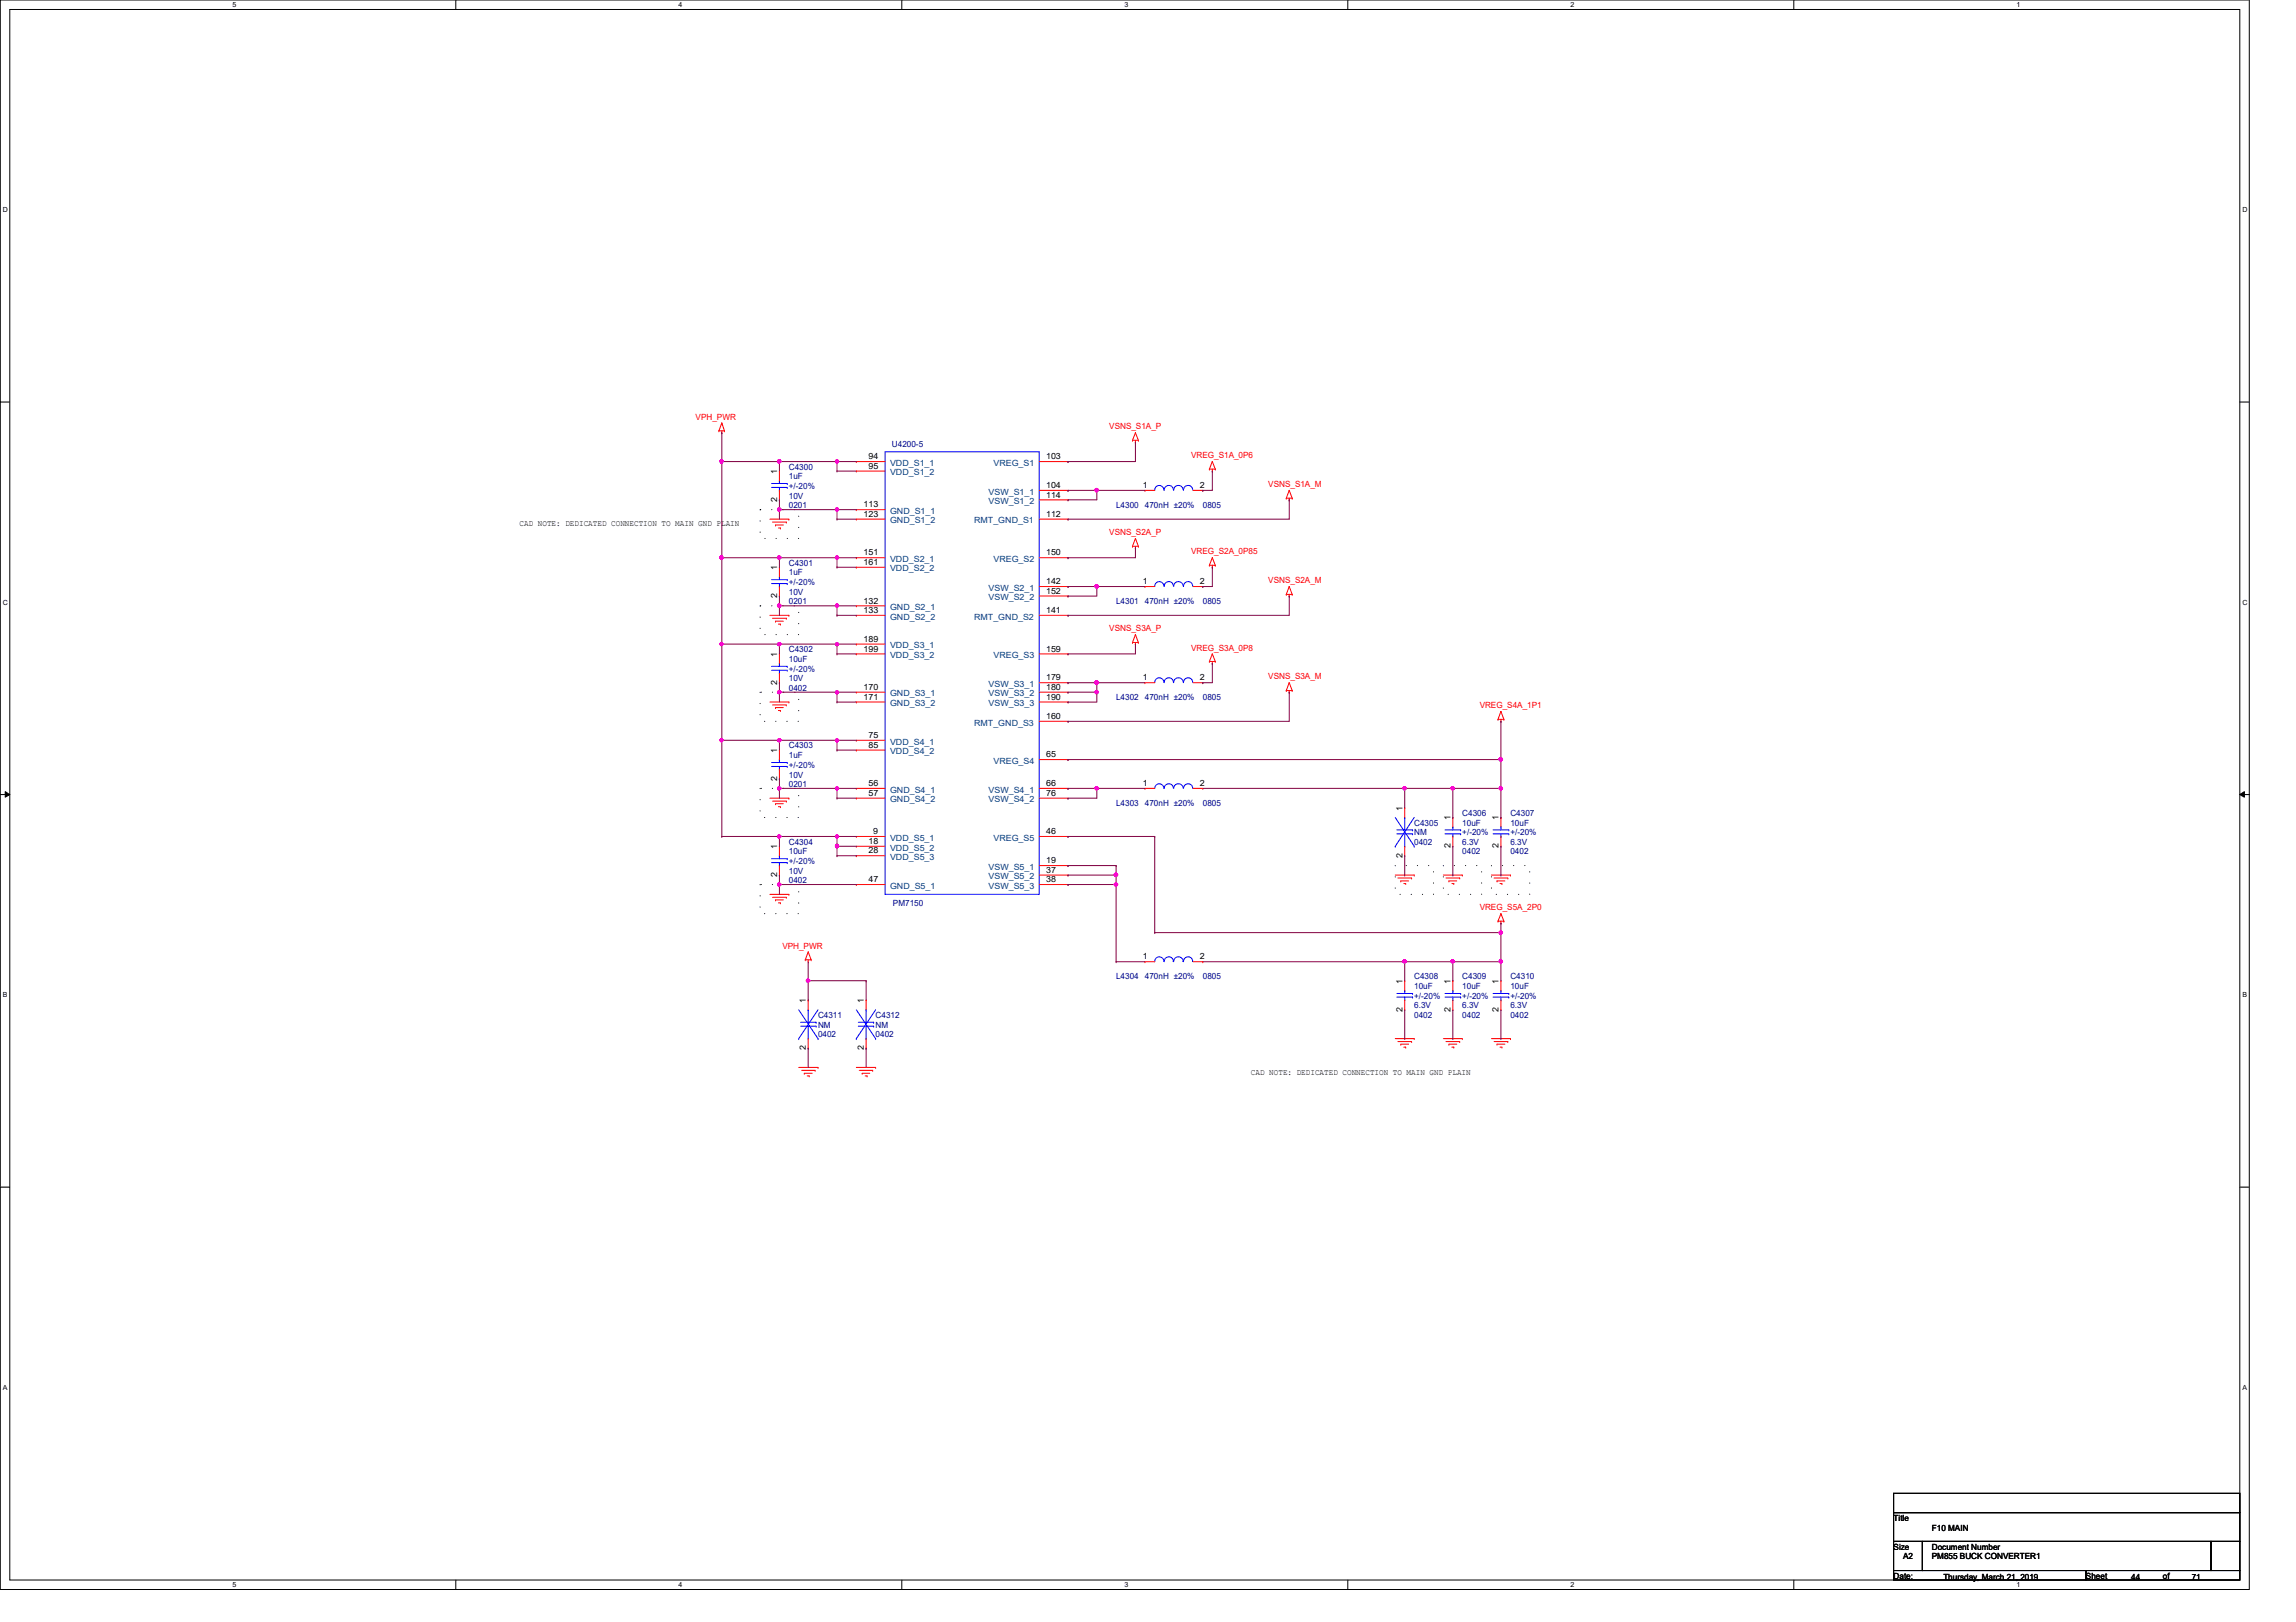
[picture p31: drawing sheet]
<svg xmlns="http://www.w3.org/2000/svg" width="297mm" height="210mm" viewBox="0 0 297 210" stroke-linecap="round" stroke-linejoin="round" font-family="sans-serif">
<defs><g id="words">
<g font-size="1.1" fill="#f00">
<text x="90" y="54.3">VPH_PWR</text>
<text x="143.5" y="55.5">VSNS_S1A_P</text>
<text x="154.1" y="59.3">VREG_S1A_0P6</text>
<text x="164.1" y="63">VSNS_S1A_M</text>
<text x="143.5" y="69.3">VSNS_S2A_P</text>
<text x="154.1" y="71.8">VREG_S2A_0P85</text>
<text x="164.1" y="75.5">VSNS_S2A_M</text>
<text x="143.5" y="81.7">VSNS_S3A_P</text>
<text x="154.1" y="84.2">VREG_S3A_0P8</text>
<text x="164.1" y="87.9">VSNS_S3A_M</text>
<text x="191.4" y="91.7">VREG_S4A_1P1</text>
<text x="191.4" y="117.8">VREG_S5A_2P0</text>
<text x="101.2" y="122.8">VPH_PWR</text>
</g>
<g font-size="1.1">
<text x="112.3" y="59.4">94</text>
<text x="135.3" y="59.4">103</text>
<text x="100.5" y="65" transform="rotate(-90 100.5 65)">2</text>
<text x="100.5" y="61.3" transform="rotate(-90 100.5 61.3)">1</text>
<text x="111.7" y="65.7">113</text>
<text x="112.3" y="60.7">95</text>
<text x="135.3" y="63.2">104</text>
<text x="135.3" y="64.4">114</text>
<text x="147.9" y="63.2">1</text>
<text x="155.2" y="63.2">2</text>
<text x="67.2" y="68.1">CAD NOTE: DEDICATED CONNECTION TO MAIN GND PLAIN</text>
<text x="111.7" y="66.9">123</text>
<text x="111.7" y="71.9">151</text>
<text x="135.3" y="71.9">150</text>
<text x="135.3" y="66.9">112</text>
<text x="100.5" y="77.4" transform="rotate(-90 100.5 77.4)">2</text>
<text x="100.5" y="73.8" transform="rotate(-90 100.5 73.8)">1</text>
<text x="111.7" y="73.1">161</text>
<text x="135.3" y="75.6">142</text>
<text x="135.3" y="76.8">152</text>
<text x="147.9" y="75.6">1</text>
<text x="155.2" y="75.6">2</text>
<text x="111.7" y="78.1">132</text>
<text x="111.7" y="79.3">133</text>
<text x="111.7" y="83.1">189</text>
<text x="135.3" y="79.3">141</text>
<text x="100.5" y="88.6" transform="rotate(-90 100.5 88.6)">2</text>
<text x="100.5" y="85" transform="rotate(-90 100.5 85)">1</text>
<text x="111.7" y="84.3">199</text>
<text x="111.7" y="89.3">170</text>
<text x="135.3" y="84.3">159</text>
<text x="135.3" y="88.1">179</text>
<text x="135.3" y="89.3">180</text>
<text x="147.9" y="88.1">1</text>
<text x="155.2" y="88.1">2</text>
<text x="111.7" y="90.6">171</text>
<text x="112.3" y="95.5">75</text>
<text x="135.3" y="90.6">190</text>
<text x="135.3" y="93">160</text>
<text x="100.5" y="101.1" transform="rotate(-90 100.5 101.1)">2</text>
<text x="100.5" y="97.4" transform="rotate(-90 100.5 97.4)">1</text>
<text x="112.3" y="96.8">85</text>
<text x="112.3" y="101.7">56</text>
<text x="135.3" y="98">65</text>
<text x="135.3" y="101.7">66</text>
<text x="147.9" y="101.7">1</text>
<text x="155.2" y="101.7">2</text>
<text x="112.3" y="103">57</text>
<text x="113" y="107.9">9</text>
<text x="135.3" y="107.9">46</text>
<text x="135.3" y="103">76</text>
<text x="181.4" y="104.9" transform="rotate(-90 181.4 104.9)">1</text>
<text x="187.7" y="106.1" transform="rotate(-90 187.7 106.1)">1</text>
<text x="193.9" y="106.1" transform="rotate(-90 193.9 106.1)">1</text>
<text x="100.5" y="113.5" transform="rotate(-90 100.5 113.5)">2</text>
<text x="100.5" y="109.9" transform="rotate(-90 100.5 109.9)">1</text>
<text x="112.3" y="109.2">18</text>
<text x="112.3" y="110.4">28</text>
<text x="135.3" y="111.7">19</text>
<text x="135.3" y="112.9">37</text>
<text x="181.4" y="111" transform="rotate(-90 181.4 111)">2</text>
<text x="187.7" y="109.8" transform="rotate(-90 187.7 109.8)">2</text>
<text x="193.9" y="109.8" transform="rotate(-90 193.9 109.8)">2</text>
<text x="112.3" y="114.2">47</text>
<text x="135.3" y="114.2">38</text>
<text x="147.9" y="124.2">1</text>
<text x="155.2" y="124.2">2</text>
<text x="104.3" y="129.8" transform="rotate(-90 104.3 129.8)">1</text>
<text x="111.8" y="129.8" transform="rotate(-90 111.8 129.8)">1</text>
<text x="181.4" y="130.9" transform="rotate(-90 181.4 130.9)">2</text>
<text x="181.4" y="127.3" transform="rotate(-90 181.4 127.3)">1</text>
<text x="187.7" y="130.9" transform="rotate(-90 187.7 130.9)">2</text>
<text x="187.7" y="127.3" transform="rotate(-90 187.7 127.3)">1</text>
<text x="193.9" y="130.9" transform="rotate(-90 193.9 130.9)">2</text>
<text x="193.9" y="127.3" transform="rotate(-90 193.9 127.3)">1</text>
<text x="104.3" y="135.9" transform="rotate(-90 104.3 135.9)">2</text>
<text x="111.8" y="135.9" transform="rotate(-90 111.8 135.9)">2</text>
<text x="161.8" y="139.1">CAD NOTE: DEDICATED CONNECTION TO MAIN GND PLAIN</text>
<text x="245" y="196.8">Title</text>
<text x="245" y="200.5">Size</text>
<text x="246.2" y="201.8">A2</text>
<text x="249.9" y="200.5">Document Number</text>
<text x="249.9" y="201.8">PM855 BUCK CONVERTER1</text>
<text x="249.9" y="198.1">F10 MAIN</text>
<text x="245" y="204.3">Date:</text>
<text x="251.4" y="204.4">Thursday, March 21, 2019</text>
<text x="269.9" y="204.3">Sheet</text>
<text x="275.7" y="204.4">44</text>
<text x="279.8" y="204.3">of</text>
<text x="283.5" y="204.4">71</text>
</g>
<g font-size="1.1" fill="#000080">
<text x="115.4" y="57.8">U4200-5</text>
<text x="102.1" y="60.8">C4300</text>
<text x="102.1" y="62">1uF</text>
<text x="102.1" y="65.7">0201</text>
<text x="102.1" y="64.5">10V</text>
<text x="102.1" y="63.3">+/-20%</text>
<text x="144.4" y="65.7">L4300</text>
<text x="148.1" y="65.7">470nH ±20%</text>
<text x="155.6" y="65.7">0805</text>
<text x="102.1" y="73.2">C4301</text>
<text x="102.1" y="74.5">1uF</text>
<text x="102.1" y="77">10V</text>
<text x="102.1" y="75.7">+/-20%</text>
<text x="102.1" y="78.2">0201</text>
<text x="144.4" y="78.2">L4301</text>
<text x="148.1" y="78.2">470nH ±20%</text>
<text x="155.6" y="78.2">0805</text>
<text x="102.1" y="84.4">C4302</text>
<text x="102.1" y="85.7">10uF</text>
<text x="102.1" y="89.4">0402</text>
<text x="102.1" y="88.2">10V</text>
<text x="102.1" y="86.9">+/-20%</text>
<text x="144.4" y="90.6">L4302</text>
<text x="148.1" y="90.6">470nH ±20%</text>
<text x="155.6" y="90.6">0805</text>
<text x="102.1" y="96.9">C4303</text>
<text x="102.1" y="98.1">1uF</text>
<text x="102.1" y="101.9">0201</text>
<text x="102.1" y="100.6">10V</text>
<text x="102.1" y="99.4">+/-20%</text>
<text x="144.4" y="104.4">L4303</text>
<text x="148.1" y="104.4">470nH ±20%</text>
<text x="155.6" y="104.4">0805</text>
<text x="183" y="106.8">C4305</text>
<text x="189.2" y="105.6">C4306</text>
<text x="189.2" y="106.8">10uF</text>
<text x="195.4" y="105.6">C4307</text>
<text x="195.4" y="106.8">10uF</text>
<text x="102.1" y="109.3">C4304</text>
<text x="102.1" y="110.6">10uF</text>
<text x="102.1" y="113.1">10V</text>
<text x="102.1" y="111.8">+/-20%</text>
<text x="183" y="108.1">NM</text>
<text x="183" y="109.3">0402</text>
<text x="189.2" y="110.6">0402</text>
<text x="189.2" y="109.3">6.3V</text>
<text x="189.2" y="108.1">+/-20%</text>
<text x="195.4" y="110.6">0402</text>
<text x="195.4" y="109.3">6.3V</text>
<text x="195.4" y="108.1">+/-20%</text>
<text x="102.1" y="114.3">0402</text>
<text x="115.5" y="117.3">PM7150</text>
<text x="105.8" y="131.7">C4311</text>
<text x="113.3" y="131.7">C4312</text>
<text x="144.4" y="126.7">L4304</text>
<text x="148.1" y="126.7">470nH ±20%</text>
<text x="155.6" y="126.7">0805</text>
<text x="183" y="126.7">C4308</text>
<text x="183" y="128">10uF</text>
<text x="183" y="131.7">0402</text>
<text x="183" y="130.5">6.3V</text>
<text x="183" y="129.2">+/-20%</text>
<text x="189.2" y="126.7">C4309</text>
<text x="189.2" y="128">10uF</text>
<text x="189.2" y="131.7">0402</text>
<text x="189.2" y="130.5">6.3V</text>
<text x="189.2" y="129.2">+/-20%</text>
<text x="195.4" y="126.7">C4310</text>
<text x="195.4" y="128">10uF</text>
<text x="195.4" y="131.7">0402</text>
<text x="195.4" y="130.5">6.3V</text>
<text x="195.4" y="129.2">+/-20%</text>
<text x="105.8" y="133">NM</text>
<text x="105.8" y="134.2">0402</text>
<text x="113.3" y="133">NM</text>
<text x="113.3" y="134.2">0402</text>
</g>
<g font-size="1.1" fill="#004080">
<text x="115.1" y="60.3">VDD_S1_1</text>
<text x="115.1" y="61.5">VDD_S1_2</text>
<text x="127.9" y="64">VSW_S1_1</text>
<text x="127.9" y="65.2">VSW_S1_2</text>
<text x="128.5" y="60.3">VREG_S1</text>
<text x="115.1" y="66.5">GND_S1_1</text>
<text x="115.1" y="67.7">GND_S1_2</text>
<text x="126" y="67.7">RMT_GND_S1</text>
<text x="115.1" y="72.7">VDD_S2_1</text>
<text x="115.1" y="74">VDD_S2_2</text>
<text x="127.9" y="76.5">VSW_S2_1</text>
<text x="127.9" y="77.7">VSW_S2_2</text>
<text x="128.5" y="72.7">VREG_S2</text>
<text x="115.1" y="79">GND_S2_1</text>
<text x="115.1" y="80.2">GND_S2_2</text>
<text x="115.1" y="83.9">VDD_S3_1</text>
<text x="126" y="80.2">RMT_GND_S2</text>
<text x="115.1" y="85.2">VDD_S3_2</text>
<text x="127.9" y="88.9">VSW_S3_1</text>
<text x="128.5" y="85.2">VREG_S3</text>
<text x="115.1" y="90.1">GND_S3_1</text>
<text x="115.1" y="91.4">GND_S3_2</text>
<text x="126" y="93.9">RMT_GND_S3</text>
<text x="127.9" y="90.1">VSW_S3_2</text>
<text x="127.9" y="91.4">VSW_S3_3</text>
<text x="115.1" y="96.4">VDD_S4_1</text>
<text x="115.1" y="97.6">VDD_S4_2</text>
<text x="128.5" y="98.8">VREG_S4</text>
<text x="115.1" y="102.6">GND_S4_1</text>
<text x="115.1" y="103.8">GND_S4_2</text>
<text x="127.9" y="102.6">VSW_S4_1</text>
<text x="127.9" y="103.8">VSW_S4_2</text>
<text x="115.1" y="108.8">VDD_S5_1</text>
<text x="115.1" y="110.1">VDD_S5_2</text>
<text x="115.1" y="111.3">VDD_S5_3</text>
<text x="127.9" y="112.6">VSW_S5_1</text>
<text x="127.9" y="113.8">VSW_S5_2</text>
<text x="128.5" y="108.8">VREG_S5</text>
<text x="115.1" y="115">GND_S5_1</text>
<text x="127.9" y="115">VSW_S5_3</text>
</g>
<g font-size=".9">
<text x="30.1" y=".9">5</text>
<text x="87.8" y=".9">4</text>
<text x="145.5" y=".9">3</text>
<text x="203.2" y=".9">2</text>
<text x="260.9" y=".9">1</text>
<text x=".4" y="27.4">D</text>
<text x="290.1" y="27.4">D</text>
<text x=".4" y="78.2">C</text>
<text x="290.1" y="78.2">C</text>
<text x=".4" y="129">B</text>
<text x="290.1" y="129">B</text>
<text x=".4" y="179.8">A</text>
<text x="290.1" y="179.8">A</text>
<text x="30.1" y="205.4">5</text>
<text x="87.8" y="205.4">4</text>
<text x="145.5" y="205.4">3</text>
<text x="203.2" y="205.4">2</text>
<text x="260.9" y="205.4">1</text>
</g>
</g></defs>
<path d="M0 0h291v205.7h-291zM1.3 1.2h288.5v203.3h-288.5z" fill="none" stroke="#000" stroke-width=".13"/>
<g fill="#fff">
<path d="M30.1 .1h.5v1h-.5z"/>
<path d="M30.1 204.6h.5v1h-.5z"/>
</g>
<path d="M59 0v1.2M59 204.5v1.2" fill="none" stroke="#000" stroke-width=".13"/>
<g fill="#fff">
<path d="M87.8 .1h.5v1h-.5z"/>
<path d="M87.8 204.6h.5v1h-.5z"/>
</g>
<path d="M116.7 0v1.2M116.7 204.5v1.2" fill="none" stroke="#000" stroke-width=".13"/>
<g fill="#fff">
<path d="M145.5 .1h.5v1h-.5z"/>
<path d="M145.5 204.6h.5v1h-.5z"/>
</g>
<path d="M174.4 0v1.2M174.4 204.5v1.2" fill="none" stroke="#000" stroke-width=".13"/>
<g fill="#fff">
<path d="M203.2 .1h.5v1h-.5z"/>
<path d="M203.2 204.6h.5v1h-.5z"/>
</g>
<path d="M232.1 0v1.2M232.1 204.5v1.2" fill="none" stroke="#000" stroke-width=".13"/>
<g fill="#fff">
<path d="M260.9 .1h.5v1h-.5z"/>
<path d="M260.9 204.6h.5v1h-.5z"/>
<path d="M.4 26.6h.6v1h-.6z"/>
<path d="M290.1 26.6h.6v1h-.6z"/>
<path d="M.4 77.4h.6v1h-.6z"/>
<path d="M290.1 77.4h.6v1h-.6z"/>
</g>
<path d="M0 52h1.3M289.8 52h1.2" fill="none" stroke="#000" stroke-width=".13"/>
<g fill="#fff">
<path d="M.4 128.2h.6v1h-.6z"/>
<path d="M290.1 128.2h.6v1h-.6z"/>
</g>
<path d="M0 102.8h1.3M.7 102.4l.6 .4-.6 .4zM289.8 102.8l.6-.4v.8zM289.8 102.8h1.2" fill="none" stroke="#000" stroke-width=".13"/>
<path d="M.7 102.4l.6 .4-.6 .4zM289.8 102.8l.6-.4v.8z" fill="#000"/>
<g fill="#fff">
<path d="M.4 179h.5v1h-.5z"/>
<path d="M290.1 179h.6v1h-.6z"/>
</g>
<path d="M0 153.6h1.3M289.8 153.6h1.2M245 193.3h44.8v2.4h-44.8zM245 195.7h44.8v3.8h-44.8zM245 199.5h3.7v3.7h-3.7zM248.7 199.5h37.3v3.7h-37.3zM286 199.5h3.8v3.7h-3.8zM245 203.2h24.9v1.3h-24.9zM269.9 203.2h19.9v1.3h-19.9z" fill="none" stroke="#000" stroke-width=".13"/>
<path d="M98.3 66h5v3.7h-5zM98.3 78.4h5v3.7h-5zM98.3 89.6h5v3.7h-5zM98.3 102h5v3.8h-5zM98.3 114.5h5v3.7h-5zM180.5 112h5v3.7h-5zM186.7 112h5v3.7h-5zM193 112h4.9v3.7h-4.9z" fill="none" stroke="#000" stroke-width=".13" stroke-dasharray="0 1.4"/>
<g fill="none" stroke="#f00" stroke-width=".13">
<path d="M93 55.8h.1M93 55.8h.7M93.4 56h.1M93.4 54.7h.1M93.4 55.8v.2M93.4 54.7l.3 1.1M93.4 54.7l-.4 1.1M93.7 55.8h.1M110.8 59.7h.1M110.8 59.7h3.7M134.4 59.7h3.8M138.2 59.7h.1"/>
<path d="M146.5 57h.1M146.5 57h.8M146.9 57.2h.1M146.9 56h.1M146.9 57v.2M146.9 56l.4 1M146.9 56l-.4 1M147.3 57h.1M156.8 59.7h.1M156.8 59.7l.4 1M156.8 59.7l-.3 1M99.6 67.2h2.5"/>
<path d="M99.6 79.6h2.5M99.9 67.6h1.8M100.3 67.9h.1M100.3 67.9h1M100.7 68.3h.3M100.8 61h.1M100.8 64.7h.1M100.8 73.4h.1M100.8 77.1h.1M100.8 61v1.2M100.8 63.5v1.2M100.8 73.4v1.3"/>
<path d="M100.8 75.9v1.2M101 68.3h.1M101.7 67.6h.1M102.1 67.2h.1M102.1 79.6h.1M110.8 61h.1M110.8 66h.1M110.8 67.2h.1M110.8 72.2h.1M110.8 73.4h.1M110.8 78.4h.1M110.8 79.6h.1"/>
<path d="M110.8 67.2h3.7M110.8 79.6h3.7M110.8 61h3.7M110.8 66h3.7M110.8 72.2h3.7M110.8 73.4h3.7M110.8 78.4h3.7M134.4 67.2h3.8M134.4 79.6h3.8M134.4 63.5h3.8M134.4 72.2h3.8M134.4 64.7h3.8"/>
<path d="M134.4 75.9h3.8M134.4 77.1h3.8M138.2 72.2h.1M138.2 63.5h.1M138.2 64.7h.1M138.2 67.2h.1M138.2 75.9h.1M138.2 77.1h.1M138.2 79.6h.1M146.5 70.7h.1M146.5 70.7h.8M146.9 70.9h.1"/>
<path d="M146.9 69.7h.1M146.9 70.7v.2M146.9 69.7l.4 1M146.9 69.7l-.4 1M147.3 70.7h.1M148.1 63.5h.1M148.1 75.9h.1M148.1 63.5h1.3M148.1 75.9h1.3M154.3 63.5h1.3M154.3 75.9h1.3M155.6 63.5h.1"/>
<path d="M155.6 75.9h.1M156.5 60.7h.1M156.5 73.2h.1M156.5 60.7h.7M156.5 73.2h.7M156.8 61h.1M156.8 73.4h.1M156.8 72.2h.1M156.8 60.7v.3M156.8 73.2v.2M156.8 72.2l.4 1M156.8 72.2l-.3 1"/>
<path d="M157.2 60.7h.1M157.2 73.2h.1M166.4 64.5h.1M166.4 76.9h.1M166.4 64.5h.8M166.4 76.9h.8M166.8 64.7h.1M166.8 63.5h.1M166.8 77.1h.1M166.8 75.9h.1M166.8 64.5v.2M166.8 76.9v.2"/>
<path d="M166.8 63.5l.4 1M166.8 63.5l-.4 1M166.8 75.9l.4 1M166.8 75.9l-.4 1M167.2 64.5h.1M167.2 76.9h.1M99.6 90.8h2.5M99.9 80h1.8M99.9 91.2h1.8M100.3 80.4h.1M100.3 91.6h.1M100.3 80.4h1"/>
<path d="M100.3 91.6h1M100.7 80.8h.3M100.7 91.9h.3M100.8 84.6h.1M100.8 88.3h.1M100.8 97.1h.1M100.8 84.6v1.3M100.8 87.1v1.2M100.8 97.1v1.2M100.8 99.6v1.2M101 80.8h.1M101 91.9h.1"/>
<path d="M101.7 80h.1M101.7 91.2h.1M102.1 90.8h.1M110.8 83.4h.1M110.8 84.6h.1M110.8 89.6h.1M110.8 90.8h.1M110.8 95.8h.1M110.8 97.1h.1M110.8 90.8h3.7M110.8 83.4h3.7M110.8 84.6h3.7"/>
<path d="M110.8 89.6h3.7M110.8 95.8h3.7M110.8 97.1h3.7M134.4 90.8h3.8M134.4 88.3h3.8M134.4 84.6h3.8M134.4 89.6h3.8M134.4 98.3h3.8M134.4 93.3h3.8M138.2 84.6h.1M138.2 98.3h.1M138.2 88.3h.1"/>
<path d="M138.2 89.6h.1M138.2 90.8h.1M138.2 93.3h.1M146.5 83.1h.1M146.5 83.1h.8M146.9 83.4h.1M146.9 82.1h.1M146.9 83.1v.3M146.9 82.1l.4 1M146.9 82.1l-.4 1M147.3 83.1h.1M148.1 88.3h.1"/>
<path d="M148.1 88.3h1.3M154.3 88.3h1.3M155.6 88.3h.1M156.5 85.6h.1M156.5 85.6h.7M156.8 85.9h.1M156.8 84.6h.1M156.8 85.6v.3M156.8 84.6l.4 1M156.8 84.6l-.3 1M157.2 85.6h.1M166.4 89.4h.1"/>
<path d="M166.4 89.4h.8M166.8 89.6h.1M166.8 88.3h.1M166.8 89.4v.2M166.8 88.3l.4 1.1M166.8 88.3l-.4 1.1M167.2 89.4h.1M193.8 93.1h.1M193.8 93.1h.8M194.2 93.3h.1M194.2 92.1h.1M194.2 93.1v.2"/>
<path d="M194.2 92.1l.4 1M194.2 92.1l-.4 1M194.6 93.1h.1M99.6 103.3h2.5M99.6 115.7h2.5M99.9 103.7h1.8M99.9 116.1h1.8M100.3 104h.1M100.3 116.5h.1M100.3 104h1M100.3 116.5h1M100.7 104.4h.3"/>
<path d="M100.7 116.8h.3M100.8 109.5h.1M100.8 113.2h.1M100.8 100.8h.1M100.8 109.5v1.2M100.8 112v1.2M101 104.4h.1M101 116.8h.1M101.7 103.7h.1M101.7 116.1h.1M102.1 103.3h.1M102.1 115.7h.1"/>
<path d="M110.8 102h.1M110.8 103.3h.1M110.8 108.2h.1M110.8 109.5h.1M110.8 110.7h.1M110.8 114.5h.1M110.8 103.3h3.7M110.8 102h3.7M110.8 108.2h3.7M110.8 109.5h3.7M110.8 110.7h3.7M110.8 114.5h3.7"/>
<path d="M134.4 103.3h3.8M134.4 113.2h3.8M134.4 102h3.8M134.4 108.2h3.8M134.4 114.5h3.8M134.4 112h3.8M138.2 108.2h.1M138.2 102h.1M138.2 103.3h.1M138.2 112h.1M138.2 113.2h.1M138.2 114.5h.1"/>
<path d="M148.1 102h.1M148.1 102h1.3M154.3 102h1.3M155.6 102h.1M180.5 113.2h2.5M180.8 113.6h1.8M181.2 114h.1M181.2 114h1M181.6 114.3h.3M181.7 104.5h.1M181.7 110.7h.1M181.7 104.5v1.3"/>
<path d="M181.7 109.5v1.2M181.9 114.3h.1M182.6 113.6h.1M183 113.2h.1M186.7 113.2h2.5M187.1 113.6h1.7M187.4 114h.1M187.4 114h1.1M187.8 114.3h.3M188 105.8h.1M188 109.5h.1M188 105.8v1.2"/>
<path d="M188 108.2v1.3M188.1 114.3h.1M188.8 113.6h.1M189.2 113.2h.1M193 113.2h2.4M193.3 113.6h1.8M193.7 114h.1M193.7 114h1M193.8 119.2h.1M193.8 119.2h.8M194.1 114.3h.2M194.2 119.5h.1"/>
<path d="M194.2 118.2h.1M194.2 105.8h.1M194.2 109.5h.1M194.2 105.8v1.2M194.2 108.2v1.3M194.2 119.2v.3M194.2 118.2l.4 1M194.2 118.2l-.4 1M194.3 114.3h.1M194.6 119.2h.1M195.1 113.6h.1M195.4 113.2h.1"/>
<path d="M103.3 138.1h2.5M103.7 138.5h1.7M104.1 138.9h.1M104.1 138.9h1M104.2 124.2h.1M104.2 124.2h.7M104.4 139.2h.3M104.6 124.5h.1M104.6 123.2h.1M104.6 129.4h.1M104.6 135.6h.1M104.6 124.2v.3"/>
<path d="M104.6 129.4v1.3M104.6 134.4v1.2M104.6 123.2l.3 1M104.6 123.2l-.4 1M104.7 139.2h.1M104.9 124.2h.1M105.4 138.5h.1M105.8 138.1h.1M110.8 138.1h2.5M111.2 138.5h1.7M111.5 138.9h.1M111.5 138.9h1"/>
<path d="M111.9 139.2h.3M112.1 129.4h.1M112.1 135.6h.1M112.1 129.4v1.3M112.1 134.4v1.2M112.2 139.2h.1M112.9 138.5h.1M113.3 138.1h.1M148.1 124.5h.1M148.1 124.5h1.3M154.3 124.5h1.3M155.6 124.5h.1"/>
<path d="M180.5 134.4h2.5M180.8 134.8h1.8M181.2 135.1h.1M181.2 135.1h1M181.6 135.5h.3M181.7 126.9h.1M181.7 130.7h.1M181.7 126.9v1.3M181.7 129.4v1.3M181.9 135.5h.1M182.6 134.8h.1M183 134.4h.1"/>
<path d="M186.7 134.4h2.5M187.1 134.8h1.7M187.4 135.1h.1M187.4 135.1h1.1M187.8 135.5h.3M188 126.9h.1M188 130.7h.1M188 126.9v1.3M188 129.4v1.3M188.1 135.5h.1M188.8 134.8h.1M189.2 134.4h.1"/>
<path d="M193 134.4h2.4M193.3 134.8h1.8M193.7 135.1h.1M193.7 135.1h1M194.1 135.5h.2M194.2 126.9h.1M194.2 130.7h.1M194.2 126.9v1.3M194.2 129.4v1.3M194.3 135.5h.1M195.1 134.8h.1M195.4 134.4h.1"/>
</g>
<g fill="none" stroke="#00f" stroke-width=".13">
<path d="M114.5 58.5h19.9v57.2h-19.9zM99.8 62.6h2.1M99.8 63.1h2.1M99.8 75h2.1M99.8 75.5h2.1M100.8 62.2h.1M100.8 63.5h.1M100.8 74.7h.1M100.8 75.9h.1M100.8 62.2v.4M100.8 63.1v.4M100.8 74.7v.3"/>
<path d="M100.8 75.5v.4M101.9 62.6h.1M101.9 63.1h.1M101.9 75h.1M101.9 75.5h.1M150.6 63.4a.59 .59 0 0 0-.6-.6 .59 .59 0 0 0-.6 .7M150.6 75.9a.59 .59 0 0 0-.6-.6 .59 .59 0 0 0-.6 .6M151.8 63.4a.59 .59 0 0 0-.6-.6 .59 .59 0 0 0-.6 .7M151.8 75.9a.59 .59 0 0 0-.6-.6 .59 .59 0 0 0-.6 .6M153.1 63.4a.61 .61 0 0 0-.7-.6 .61 .61 0 0 0-.6 .7M153.1 75.9a.61 .61 0 0 0-.7-.6 .61 .61 0 0 0-.6 .6M154.3 63.4a.59 .59 0 0 0-.6-.6 .59 .59 0 0 0-.6 .7"/>
<path d="M154.3 75.9a.59 .59 0 0 0-.6-.6 .59 .59 0 0 0-.6 .6M99.8 86.2h2.1M99.8 86.7h2.1M99.8 98.7h2.1M99.8 99.2h2.1M100.8 85.9h.1M100.8 87.1h.1M100.8 98.3h.1M100.8 99.6h.1M100.8 85.9v.3M100.8 86.7v.4M100.8 98.3v.4"/>
<path d="M100.8 99.2v.4M101.9 86.2h.1M101.9 86.7h.1M101.9 98.7h.1M101.9 99.2h.1M150.6 88.3a.59 .59 0 0 0-.6-.6 .59 .59 0 0 0-.6 .6M151.8 88.3a.59 .59 0 0 0-.6-.6 .59 .59 0 0 0-.6 .6M153.1 88.3a.61 .61 0 0 0-.7-.6 .61 .61 0 0 0-.6 .6M154.3 88.3a.59 .59 0 0 0-.6-.6 .59 .59 0 0 0-.6 .6M99.8 111.1h2.1M99.8 111.6h2.1M100.8 110.7h.1"/>
<path d="M100.8 112h.1M100.8 110.7v.4M100.8 111.6v.4M101.9 111.1h.1M101.9 111.6h.1M149.4 102a.59 .59 0 0 1 .6-.6 .59 .59 0 0 1 .6 .6M150.6 102a.59 .59 0 0 1 .6-.6 .59 .59 0 0 1 .6 .6M151.8 102a.61 .61 0 0 1 .7-.6 .61 .61 0 0 1 .6 .6M153.1 102a.59 .59 0 0 1 .6-.6 .59 .59 0 0 1 .6 .6M180.5 109.5h.1M180.5 105.8l2.5 3.7M180.7 107.4h2"/>
<path d="M180.7 107.9h2M181.7 105.8h.1M181.7 109.5h.1M181.7 105.8v1.6M181.7 107.9v1.6M182.7 107.4h.1M182.7 107.9h.1M183 109.5h.1M183 105.8l-2.5 3.7M186.9 107.4h2.1M186.9 107.9h2.1M188 107h.1"/>
<path d="M188 108.2h.1M188 107v.4M188 107.9v.3M189 107.4h.1M189 107.9h.1M193.2 107.4h2M193.2 107.9h2M194.2 107h.1M194.2 108.2h.1M194.2 107v.4M194.2 107.9v.3M195.2 107.4h.1"/>
<path d="M195.2 107.9h.1M103.3 134.4h.1M103.3 130.7l2.5 3.7M103.6 132.3h2M103.6 132.8h2M104.6 130.7h.1M104.6 134.4h.1M104.6 130.7v1.6M104.6 132.8v1.6M105.6 132.3h.1M105.6 132.8h.1M105.8 134.4h.1"/>
<path d="M105.8 130.7l-2.5 3.7M110.8 134.4h.1M110.8 130.7l2.5 3.7M111 132.3h2M111 132.8h2M112.1 130.7h.1M112.1 134.4h.1M112.1 130.7v1.6M112.1 132.8v1.6M113 132.3h.1M113 132.8h.1M113.3 134.4h.1"/>
<path d="M113.3 130.7l-2.5 3.7M150.5 124.4a.57 .57 0 0 0-.6-.6 .57 .57 0 0 0-.5 .7M151.8 124.4a.57 .57 0 0 0-.6-.6 .57 .57 0 0 0-.6 .7M153 124.4a.59 .59 0 0 0-.6-.6 .59 .59 0 0 0-.6 .6v.1M154.3 124.4a.57 .57 0 0 0-.6-.6 .57 .57 0 0 0-.6 .7M180.7 128.6h2M180.7 129h2M181.7 128.2h.1M181.7 129.4h.1M181.7 128.2v.4M181.7 129v.4M182.7 128.6h.1"/>
<path d="M182.7 129h.1M186.9 128.6h2.1M186.9 129h2.1M188 128.2h.1M188 129.4h.1M188 128.2v.4M188 129v.4M189 128.6h.1M189 129h.1M193.2 128.6h2M193.2 129h2M194.2 128.2h.1"/>
<path d="M194.2 129.4h.1M194.2 128.2v.4M194.2 129v.4M195.2 128.6h.1M195.2 129h.1"/>
</g>
<path d="M108.3 59.7h.1M108.3 59.7v1.3M108.3 59.7h2.5M108.3 61h.1M108.3 61h2.5" fill="none" stroke="#800040" stroke-width=".13"/>
<path d="M108.1 59.5h.3l.1 .2-.1 .2h-.1h-.2z" fill-rule="evenodd" fill="#f0f"/>
<path d="M108.1 59.5h.3l.1 .2-.1 .2h-.1h-.2z" fill="none" stroke="#f0f" stroke-width=".13"/>
<path d="M100.8 66h.1M100.8 66v1.2M108.3 67.2h.1M108.3 66h.1M108.3 67.2h2.5M108.3 66v1.2M108.3 66h2.5" fill="none" stroke="#800040" stroke-width=".13"/>
<path d="M108.1 65.8h.3l.1 .1-.1 .2-.1 .1-.2-.1z" fill-rule="evenodd" fill="#f0f"/>
<path d="M108.1 65.8h.3l.1 .1-.1 .2-.1 .1-.2-.1z" fill="none" stroke="#f0f" stroke-width=".13"/>
<path d="M100.8 59.7h.1M100.8 59.7h7.5M100.8 59.7v1.3M100.8 64.7h.1M100.8 64.7v1.3" fill="none" stroke="#800040" stroke-width=".13"/>
<path d="M100.6 65.8h.4v.1v.2l-.2 .1-.2-.1z" fill-rule="evenodd" fill="#f0f"/>
<path d="M100.6 65.8h.4v.1v.2l-.2 .1-.2-.1z" fill="none" stroke="#f0f" stroke-width=".13"/>
<path d="M100.8 66h.1M100.8 66h7.5M108.3 73.4h.1M108.3 72.2h.1M108.3 73.4h2.5M108.3 72.2v1.2M108.3 72.2h2.5" fill="none" stroke="#800040" stroke-width=".13"/>
<path d="M108.1 72h.3l.1 .1-.1 .2-.1 .1-.2-.1z" fill-rule="evenodd" fill="#f0f"/>
<path d="M108.1 72h.3l.1 .1-.1 .2-.1 .1-.2-.1z" fill="none" stroke="#f0f" stroke-width=".13"/>
<path d="M108.3 79.6h.1M108.3 78.4h.1M108.3 79.6h2.5M108.3 78.4v1.2M108.3 78.4h2.5" fill="none" stroke="#800040" stroke-width=".13"/>
<path d="M108.1 78.2h.3l.1 .2-.1 .1-.1 .1-.2-.1z" fill-rule="evenodd" fill="#f0f"/>
<path d="M108.1 78.2h.3l.1 .2-.1 .1-.1 .1-.2-.1z" fill="none" stroke="#f0f" stroke-width=".13"/>
<path d="M100.8 72.2h.1M100.8 72.2h7.5" fill="none" stroke="#800040" stroke-width=".13"/>
<path d="M100.6 72h.4v.1v.2l-.2 .1-.2-.1z" fill-rule="evenodd" fill="#f0f"/>
<path d="M100.6 72h.4v.1v.2l-.2 .1-.2-.1z" fill="none" stroke="#f0f" stroke-width=".13"/>
<path d="M100.8 72.2h.1M100.8 77.1h.1M100.8 72.2v1.2M100.8 77.1v1.3" fill="none" stroke="#800040" stroke-width=".13"/>
<path d="M100.6 78.2h.4v.2v.1l-.2 .1-.2-.1z" fill-rule="evenodd" fill="#f0f"/>
<path d="M100.6 78.2h.4v.2v.1l-.2 .1-.2-.1z" fill="none" stroke="#f0f" stroke-width=".13"/>
<path d="M100.8 78.4h.1M100.8 78.4h7.5M108.3 84.6h.1M108.3 83.4h.1M108.3 84.6h2.5M108.3 83.4v1.2M108.3 83.4h2.5" fill="none" stroke="#800040" stroke-width=".13"/>
<path d="M108.1 83.2h.3l.1 .2-.1 .1-.1 .1-.2-.1z" fill-rule="evenodd" fill="#f0f"/>
<path d="M108.1 83.2h.3l.1 .2-.1 .1-.1 .1-.2-.1z" fill="none" stroke="#f0f" stroke-width=".13"/>
<path d="M108.3 90.8h.1M108.3 89.6h.1M108.3 90.8h2.5M108.3 89.6v1.2M108.3 89.6h2.5" fill="none" stroke="#800040" stroke-width=".13"/>
<path d="M108.1 89.4h.3l.1 .2-.1 .1-.1 .1-.2-.1z" fill-rule="evenodd" fill="#f0f"/>
<path d="M108.1 89.4h.3l.1 .2-.1 .1-.1 .1-.2-.1z" fill="none" stroke="#f0f" stroke-width=".13"/>
<path d="M100.8 83.4h.1M100.8 88.3h.1M100.8 89.6h.1M100.8 83.4v1.2M100.8 88.3v1.3M100.8 89.6h7.5" fill="none" stroke="#800040" stroke-width=".13"/>
<path d="M100.6 89.4h.4v.2v.1l-.2 .1-.2-.1z" fill-rule="evenodd" fill="#f0f"/>
<path d="M100.6 89.4h.4v.2v.1l-.2 .1-.2-.1z" fill="none" stroke="#f0f" stroke-width=".13"/>
<path d="M100.8 83.4h.1M100.8 83.4h7.5" fill="none" stroke="#800040" stroke-width=".13"/>
<path d="M100.6 83.2h.4v.2v.1l-.2 .1-.2-.1z" fill-rule="evenodd" fill="#f0f"/>
<path d="M100.6 83.2h.4v.2v.1l-.2 .1-.2-.1z" fill="none" stroke="#f0f" stroke-width=".13"/>
<path d="M108.3 97.1h.1M108.3 95.8h.1M108.3 97.1h2.5M108.3 95.8v1.3M108.3 95.8h2.5" fill="none" stroke="#800040" stroke-width=".13"/>
<path d="M108.1 95.6h.3l.1 .2-.1 .1-.1 .1-.2-.1z" fill-rule="evenodd" fill="#f0f"/>
<path d="M108.1 95.6h.3l.1 .2-.1 .1-.1 .1-.2-.1z" fill="none" stroke="#f0f" stroke-width=".13"/>
<path d="M108.3 103.3h.1M108.3 102h.1M108.3 103.3h2.5M108.3 102v1.3M108.3 102h2.5" fill="none" stroke="#800040" stroke-width=".13"/>
<path d="M108.1 101.9h.3l.1 .1-.1 .2h-.1h-.2z" fill-rule="evenodd" fill="#f0f"/>
<path d="M108.1 101.9h.3l.1 .1-.1 .2h-.1h-.2z" fill="none" stroke="#f0f" stroke-width=".13"/>
<path d="M100.8 95.8h.1M100.8 95.8v1.3M100.8 100.8h.1M100.8 100.8v1.2" fill="none" stroke="#800040" stroke-width=".13"/>
<path d="M100.6 101.9h.4v.1v.2h-.2h-.2z" fill-rule="evenodd" fill="#f0f"/>
<path d="M100.6 101.9h.4v.1v.2h-.2h-.2z" fill="none" stroke="#f0f" stroke-width=".13"/>
<path d="M100.8 95.8h.1M100.8 95.8h7.5M100.8 102h.1M100.8 102h7.5" fill="none" stroke="#800040" stroke-width=".13"/>
<path d="M100.6 95.6h.4v.2v.1l-.2 .1-.2-.1z" fill-rule="evenodd" fill="#f0f"/>
<path d="M100.6 95.6h.4v.2v.1l-.2 .1-.2-.1z" fill="none" stroke="#f0f" stroke-width=".13"/>
<path d="M108.3 109.5h.1M108.3 109.5h2.5" fill="none" stroke="#800040" stroke-width=".13"/>
<path d="M108.1 109.3h.3l.1 .2-.1 .1-.1 .1-.2-.1z" fill-rule="evenodd" fill="#f0f"/>
<path d="M108.1 109.3h.3l.1 .2-.1 .1-.1 .1-.2-.1z" fill="none" stroke="#f0f" stroke-width=".13"/>
<path d="M108.3 108.2h.1M108.3 108.2v1.3M108.3 108.2h2.5" fill="none" stroke="#800040" stroke-width=".13"/>
<path d="M108.1 108.1h.3l.1 .1-.1 .2-.1 .1-.2-.1z" fill-rule="evenodd" fill="#f0f"/>
<path d="M108.1 108.1h.3l.1 .1-.1 .2-.1 .1-.2-.1z" fill="none" stroke="#f0f" stroke-width=".13"/>
<path d="M100.8 114.5h.1M100.8 114.5h10" fill="none" stroke="#800040" stroke-width=".13"/>
<path d="M100.6 114.3h.4v.2v.1l-.2 .1-.2-.1z" fill-rule="evenodd" fill="#f0f"/>
<path d="M100.6 114.3h.4v.2v.1l-.2 .1-.2-.1z" fill="none" stroke="#f0f" stroke-width=".13"/>
<g fill="none" stroke="#800040" stroke-width=".13">
<path d="M93.4 56h.1M93.4 56v3.7M93.4 72.2h.1M93.4 72.2h7.4M93.4 72.2v11.2M100.8 78.4h.1M100.8 78.4v1.2M100.8 89.6h.1M100.8 89.6v1.2M100.8 108.2h.1M100.8 113.2h.1M100.8 102h.1"/>
<path d="M100.8 114.5h.1M100.8 102v1.3M100.8 108.2v1.3M100.8 113.2v2.5M100.8 108.2h7.5M108.3 110.7h.1M108.3 109.5h.1M108.3 110.7h2.5M108.3 109.5v1.2"/>
</g>
<path d="M93.2 83.2h.3l.1 .2-.1 .1-.2 .1-.1-.1z" fill-rule="evenodd" fill="#f0f"/>
<path d="M93.2 83.2h.3l.1 .2-.1 .1-.2 .1-.1-.1z" fill="none" stroke="#f0f" stroke-width=".13"/>
<path d="M93.2 72h.3l.1 .1-.1 .2-.2 .1-.1-.1z" fill-rule="evenodd" fill="#f0f"/>
<path d="M93.2 72h.3l.1 .1-.1 .2-.2 .1-.1-.1z" fill="none" stroke="#f0f" stroke-width=".13"/>
<path d="M93.4 83.4h.1M93.4 95.8h.1M93.4 83.4h7.4M93.4 83.4v24.8M93.4 95.8h7.4" fill="none" stroke="#800040" stroke-width=".13"/>
<path d="M93.2 95.6h.3l.1 .2-.1 .1-.2 .1-.1-.1z" fill-rule="evenodd" fill="#f0f"/>
<path d="M93.2 95.6h.3l.1 .2-.1 .1-.2 .1-.1-.1z" fill="none" stroke="#f0f" stroke-width=".13"/>
<path d="M93.4 108.2h.1M93.4 108.2h7.4" fill="none" stroke="#800040" stroke-width=".13"/>
<path d="M100.6 108.1h.4v.1v.2l-.2 .1-.2-.1z" fill-rule="evenodd" fill="#f0f"/>
<path d="M100.6 108.1h.4v.1v.2l-.2 .1-.2-.1z" fill="none" stroke="#f0f" stroke-width=".13"/>
<path d="M93.4 59.7h.1M93.4 59.7h7.4" fill="none" stroke="#800040" stroke-width=".13"/>
<path d="M100.6 59.5h.4v.2v.2h-.2h-.2z" fill-rule="evenodd" fill="#f0f"/>
<path d="M100.6 59.5h.4v.2v.2h-.2h-.2z" fill="none" stroke="#f0f" stroke-width=".13"/>
<path d="M93.4 59.7h.1M93.4 59.7v12.5" fill="none" stroke="#800040" stroke-width=".13"/>
<path d="M93.2 59.5h.3l.1 .2-.1 .2h-.2h-.1z" fill-rule="evenodd" fill="#f0f"/>
<path d="M93.2 59.5h.3l.1 .2-.1 .2h-.2h-.1z" fill="none" stroke="#f0f" stroke-width=".13"/>
<path d="M138.2 59.7h.1M146.9 57.2h.1M146.9 57.2v2.5h-8.7M138.2 63.5h.1M138.2 63.5h9.9M141.9 63.5h.1M141.9 63.5v1.2" fill="none" stroke="#800040" stroke-width=".13"/>
<path d="M141.7 63.3h.3l.1 .1-.1 .2-.1 .1-.2-.1z" fill-rule="evenodd" fill="#f0f"/>
<path d="M141.7 63.3h.3l.1 .1-.1 .2-.1 .1-.2-.1z" fill="none" stroke="#f0f" stroke-width=".13"/>
<g fill="none" stroke="#800040" stroke-width=".13">
<path d="M138.2 64.7h.1M138.2 67.2h.1M138.2 72.2h.1M138.2 75.9h.1M138.2 64.7h3.7M138.2 75.9h9.9M141.9 75.9h.1M141.9 75.9v1.2M146.9 70.9h.1M146.9 70.9v1.3h-8.7M155.6 63.5h.1M156.8 61h.1"/>
<path d="M156.8 61v2.5h-1.2M166.8 64.7h.1M166.8 64.7v2.5h-28.6"/>
</g>
<path d="M141.7 75.7h.3l.1 .2-.1 .1-.1 .1-.2-.1z" fill-rule="evenodd" fill="#f0f"/>
<path d="M141.7 75.7h.3l.1 .2-.1 .1-.1 .1-.2-.1z" fill="none" stroke="#f0f" stroke-width=".13"/>
<g fill="none" stroke="#800040" stroke-width=".13">
<path d="M138.2 77.1h.1M138.2 79.6h.1M138.2 77.1h3.7M155.6 75.9h.1M156.8 73.4h.1M156.8 73.4v2.5h-1.2M166.8 77.1h.1M166.8 77.1v2.5h-28.6M138.2 84.6h.1M138.2 88.3h.1M138.2 88.3h9.9M141.9 88.3h.1"/>
<path d="M141.9 88.3v1.3M146.9 83.4h.1M146.9 83.4v1.2h-8.7"/>
</g>
<path d="M141.7 88.2h.3l.1 .1-.1 .2-.1 .1-.2-.1z" fill-rule="evenodd" fill="#f0f"/>
<path d="M141.7 88.2h.3l.1 .1-.1 .2-.1 .1-.2-.1z" fill="none" stroke="#f0f" stroke-width=".13"/>
<path d="M138.2 89.6h.1M138.2 89.6h3.7" fill="none" stroke="#800040" stroke-width=".13"/>
<path d="M141.7 89.4h.3l.1 .2-.1 .1-.1 .1-.2-.1z" fill-rule="evenodd" fill="#f0f"/>
<path d="M141.7 89.4h.3l.1 .2-.1 .1-.1 .1-.2-.1z" fill="none" stroke="#f0f" stroke-width=".13"/>
<g fill="none" stroke="#800040" stroke-width=".13">
<path d="M138.2 93.3h.1M138.2 90.8h.1M141.9 89.6h.1M141.9 89.6v1.2h-3.7M155.6 88.3h.1M156.8 85.9h.1M156.8 85.9v2.4h-1.2M166.8 89.6h.1M166.8 89.6v3.7h-28.6M138.2 102h.1M138.2 102h9.9M141.9 102h.1"/>
<path d="M141.9 102v1.3"/>
</g>
<path d="M141.7 101.9h.3l.1 .1-.1 .2h-.1h-.2z" fill-rule="evenodd" fill="#f0f"/>
<path d="M141.7 101.9h.3l.1 .1-.1 .2h-.1h-.2z" fill="none" stroke="#f0f" stroke-width=".13"/>
<path d="M138.2 98.3h.1M194.2 93.3h.1M194.2 93.3v5h-56M138.2 103.3h.1M138.2 103.3h3.7M155.6 102h26.1M181.7 102h.1" fill="none" stroke="#800040" stroke-width=".13"/>
<path d="M194 98.1h.3l.1 .2-.1 .1-.2 .1-.1-.1z" fill-rule="evenodd" fill="#f0f"/>
<path d="M194 98.1h.3l.1 .2-.1 .1-.2 .1-.1-.1z" fill="none" stroke="#f0f" stroke-width=".13"/>
<path d="M194.2 98.3h.1M194.2 98.3v3.7M194.2 119.5h.1M194.2 119.5v1.2h-44.8M149.4 120.7h.1M155.6 124.5h26.1M181.7 124.5h.1" fill="none" stroke="#800040" stroke-width=".13"/>
<path d="M194 120.5h.3l.1 .2-.1 .1-.2 .1-.1-.1z" fill-rule="evenodd" fill="#f0f"/>
<path d="M194 120.5h.3l.1 .2-.1 .1-.2 .1-.1-.1z" fill="none" stroke="#f0f" stroke-width=".13"/>
<path d="M138.2 108.2h.1M138.2 112h.1M138.2 113.2h.1M138.2 108.2h11.2M138.2 112h6.2M144.4 112h.1M144.4 112v1.2h-6.2M149.4 108.2h.1M149.4 108.2v12.5M144.4 124.5h.1M144.4 124.5h3.7" fill="none" stroke="#800040" stroke-width=".13"/>
<path d="M144.2 113h.3l.1 .2-.1 .2-.1 .1-.2-.1z" fill-rule="evenodd" fill="#f0f"/>
<path d="M144.2 113h.3l.1 .2-.1 .2-.1 .1-.2-.1z" fill="none" stroke="#f0f" stroke-width=".13"/>
<path d="M138.2 114.5h.1M138.2 114.5h6.2M144.4 113.2h.1M144.4 114.5h.1M144.4 113.2v11.3" fill="none" stroke="#800040" stroke-width=".13"/>
<path d="M144.2 114.3h.3l.1 .2-.1 .1-.1 .1-.2-.1z" fill-rule="evenodd" fill="#f0f"/>
<path d="M144.2 114.3h.3l.1 .2-.1 .1-.1 .1-.2-.1z" fill="none" stroke="#f0f" stroke-width=".13"/>
<path d="M104.6 126.9h.1M104.6 124.5v2.4M104.6 126.9h7.5M112.1 126.9h.1M112.1 126.9v2.5" fill="none" stroke="#800040" stroke-width=".13"/>
<path d="M104.4 126.8h.3l.1 .1-.1 .2h-.2h-.1z" fill-rule="evenodd" fill="#f0f"/>
<path d="M104.4 126.8h.3l.1 .1-.1 .2h-.2h-.1z" fill="none" stroke="#f0f" stroke-width=".13"/>
<path d="M104.6 129.4h.1M104.6 135.6h.1M104.6 126.9v2.5M104.6 135.6v2.5M112.1 135.6h.1M112.1 135.6v2.5M181.7 124.5h.1M181.7 124.5v2.4M181.7 124.5h6.3" fill="none" stroke="#800040" stroke-width=".13"/>
<path d="M187.8 124.3h.3l.1 .1-.1 .2h-.2h-.1z" fill-rule="evenodd" fill="#f0f"/>
<path d="M187.8 124.3h.3l.1 .1-.1 .2h-.2h-.1z" fill="none" stroke="#f0f" stroke-width=".13"/>
<path d="M181.5 124.3h.4v.1v.2h-.2h-.2z" fill-rule="evenodd" fill="#f0f"/>
<path d="M181.5 124.3h.4v.1v.2h-.2h-.2z" fill="none" stroke="#f0f" stroke-width=".13"/>
<path d="M188 124.5h.1M188 124.5v2.4M188 124.5h6.2M194.2 124.5h.1M194.2 124.5v2.4" fill="none" stroke="#800040" stroke-width=".13"/>
<path d="M194 124.3h.3l.1 .1-.1 .2h-.2h-.1z" fill-rule="evenodd" fill="#f0f"/>
<path d="M194 124.3h.3l.1 .1-.1 .2h-.2h-.1z" fill="none" stroke="#f0f" stroke-width=".13"/>
<path d="M188 113.2h.1M188 105.8h.1M188 102v3.8M188 109.5v3.7M194.2 113.2h.1M194.2 109.5v3.7M194.2 120.7h.1M194.2 120.7v3.8" fill="none" stroke="#800040" stroke-width=".13"/>
<path d="M187.8 101.9h.3l.1 .1-.1 .2h-.2h-.1z" fill-rule="evenodd" fill="#f0f"/>
<path d="M187.8 101.9h.3l.1 .1-.1 .2h-.2h-.1z" fill="none" stroke="#f0f" stroke-width=".13"/>
<path d="M188 102h6.2M194.2 102h.1M194.2 105.8h.1M194.2 102v3.8" fill="none" stroke="#800040" stroke-width=".13"/>
<path d="M194 101.9h.3l.1 .1-.1 .2h-.2h-.1z" fill-rule="evenodd" fill="#f0f"/>
<path d="M194 101.9h.3l.1 .1-.1 .2h-.2h-.1z" fill="none" stroke="#f0f" stroke-width=".13"/>
<path d="M181.7 113.2h.1M181.7 102h.1M181.7 102v2.5M181.7 110.7v2.5M181.7 134.4h.1M181.7 130.7v3.7M188 134.4h.1M188 130.7v3.7M194.2 134.4h.1M194.2 130.7v3.7" fill="none" stroke="#800040" stroke-width=".13"/>
<path d="M181.5 101.9h.4v.1v.2h-.2h-.2z" fill-rule="evenodd" fill="#f0f"/>
<path d="M181.5 101.9h.4v.1v.2h-.2h-.2z" fill="none" stroke="#f0f" stroke-width=".13"/>
<path d="M181.7 102h6.3M188 102h.1" fill="none" stroke="#800040" stroke-width=".13"/>
<path d="M108.1 59.5h.3l.1 .2-.1 .2h-.1h-.2z" fill-rule="evenodd" fill="#f0f"/>
<path d="M108.1 59.5h.3l.1 .2-.1 .2h-.1h-.2z" fill="none" stroke="#f0f" stroke-width=".13"/>
<path d="M108.1 65.8h.3l.1 .1-.1 .2-.1 .1-.2-.1z" fill-rule="evenodd" fill="#f0f"/>
<path d="M108.1 65.8h.3l.1 .1-.1 .2-.1 .1-.2-.1z" fill="none" stroke="#f0f" stroke-width=".13"/>
<path d="M100.6 65.8h.4v.1v.2l-.2 .1-.2-.1z" fill-rule="evenodd" fill="#f0f"/>
<path d="M100.6 65.8h.4v.1v.2l-.2 .1-.2-.1z" fill="none" stroke="#f0f" stroke-width=".13"/>
<path d="M108.1 72h.3l.1 .1-.1 .2-.1 .1-.2-.1z" fill-rule="evenodd" fill="#f0f"/>
<path d="M108.1 72h.3l.1 .1-.1 .2-.1 .1-.2-.1z" fill="none" stroke="#f0f" stroke-width=".13"/>
<path d="M108.1 78.2h.3l.1 .2-.1 .1-.1 .1-.2-.1z" fill-rule="evenodd" fill="#f0f"/>
<path d="M108.1 78.2h.3l.1 .2-.1 .1-.1 .1-.2-.1z" fill="none" stroke="#f0f" stroke-width=".13"/>
<path d="M100.6 72h.4v.1v.2l-.2 .1-.2-.1z" fill-rule="evenodd" fill="#f0f"/>
<path d="M100.6 72h.4v.1v.2l-.2 .1-.2-.1z" fill="none" stroke="#f0f" stroke-width=".13"/>
<path d="M100.6 78.2h.4v.2v.1l-.2 .1-.2-.1z" fill-rule="evenodd" fill="#f0f"/>
<path d="M100.6 78.2h.4v.2v.1l-.2 .1-.2-.1z" fill="none" stroke="#f0f" stroke-width=".13"/>
<path d="M108.1 83.2h.3l.1 .2-.1 .1-.1 .1-.2-.1z" fill-rule="evenodd" fill="#f0f"/>
<path d="M108.1 83.2h.3l.1 .2-.1 .1-.1 .1-.2-.1z" fill="none" stroke="#f0f" stroke-width=".13"/>
<path d="M108.1 89.4h.3l.1 .2-.1 .1-.1 .1-.2-.1z" fill-rule="evenodd" fill="#f0f"/>
<path d="M108.1 89.4h.3l.1 .2-.1 .1-.1 .1-.2-.1z" fill="none" stroke="#f0f" stroke-width=".13"/>
<path d="M100.6 89.4h.4v.2v.1l-.2 .1-.2-.1z" fill-rule="evenodd" fill="#f0f"/>
<path d="M100.6 89.4h.4v.2v.1l-.2 .1-.2-.1z" fill="none" stroke="#f0f" stroke-width=".13"/>
<path d="M100.6 83.2h.4v.2v.1l-.2 .1-.2-.1z" fill-rule="evenodd" fill="#f0f"/>
<path d="M100.6 83.2h.4v.2v.1l-.2 .1-.2-.1z" fill="none" stroke="#f0f" stroke-width=".13"/>
<path d="M108.1 95.6h.3l.1 .2-.1 .1-.1 .1-.2-.1z" fill-rule="evenodd" fill="#f0f"/>
<path d="M108.1 95.6h.3l.1 .2-.1 .1-.1 .1-.2-.1z" fill="none" stroke="#f0f" stroke-width=".13"/>
<path d="M108.1 101.9h.3l.1 .1-.1 .2h-.1h-.2z" fill-rule="evenodd" fill="#f0f"/>
<path d="M108.1 101.9h.3l.1 .1-.1 .2h-.1h-.2z" fill="none" stroke="#f0f" stroke-width=".13"/>
<path d="M100.6 101.9h.4v.1v.2h-.2h-.2z" fill-rule="evenodd" fill="#f0f"/>
<path d="M100.6 101.9h.4v.1v.2h-.2h-.2z" fill="none" stroke="#f0f" stroke-width=".13"/>
<path d="M100.6 95.6h.4v.2v.1l-.2 .1-.2-.1z" fill-rule="evenodd" fill="#f0f"/>
<path d="M100.6 95.6h.4v.2v.1l-.2 .1-.2-.1z" fill="none" stroke="#f0f" stroke-width=".13"/>
<path d="M108.1 109.3h.3l.1 .2-.1 .1-.1 .1-.2-.1z" fill-rule="evenodd" fill="#f0f"/>
<path d="M108.1 109.3h.3l.1 .2-.1 .1-.1 .1-.2-.1z" fill="none" stroke="#f0f" stroke-width=".13"/>
<path d="M108.1 108.1h.3l.1 .1-.1 .2-.1 .1-.2-.1z" fill-rule="evenodd" fill="#f0f"/>
<path d="M108.1 108.1h.3l.1 .1-.1 .2-.1 .1-.2-.1z" fill="none" stroke="#f0f" stroke-width=".13"/>
<path d="M100.6 114.3h.4v.2v.1l-.2 .1-.2-.1z" fill-rule="evenodd" fill="#f0f"/>
<path d="M100.6 114.3h.4v.2v.1l-.2 .1-.2-.1z" fill="none" stroke="#f0f" stroke-width=".13"/>
<path d="M93.2 83.2h.3l.1 .2-.1 .1-.2 .1-.1-.1z" fill-rule="evenodd" fill="#f0f"/>
<path d="M93.2 83.2h.3l.1 .2-.1 .1-.2 .1-.1-.1z" fill="none" stroke="#f0f" stroke-width=".13"/>
<path d="M93.2 72h.3l.1 .1-.1 .2-.2 .1-.1-.1z" fill-rule="evenodd" fill="#f0f"/>
<path d="M93.2 72h.3l.1 .1-.1 .2-.2 .1-.1-.1z" fill="none" stroke="#f0f" stroke-width=".13"/>
<path d="M93.2 95.6h.3l.1 .2-.1 .1-.2 .1-.1-.1z" fill-rule="evenodd" fill="#f0f"/>
<path d="M93.2 95.6h.3l.1 .2-.1 .1-.2 .1-.1-.1z" fill="none" stroke="#f0f" stroke-width=".13"/>
<path d="M100.6 108.1h.4v.1v.2l-.2 .1-.2-.1z" fill-rule="evenodd" fill="#f0f"/>
<path d="M100.6 108.1h.4v.1v.2l-.2 .1-.2-.1z" fill="none" stroke="#f0f" stroke-width=".13"/>
<path d="M100.6 59.5h.4v.2v.2h-.2h-.2z" fill-rule="evenodd" fill="#f0f"/>
<path d="M100.6 59.5h.4v.2v.2h-.2h-.2z" fill="none" stroke="#f0f" stroke-width=".13"/>
<path d="M93.2 59.5h.3l.1 .2-.1 .2h-.2h-.1z" fill-rule="evenodd" fill="#f0f"/>
<path d="M93.2 59.5h.3l.1 .2-.1 .2h-.2h-.1z" fill="none" stroke="#f0f" stroke-width=".13"/>
<path d="M141.7 63.3h.3l.1 .1-.1 .2-.1 .1-.2-.1z" fill-rule="evenodd" fill="#f0f"/>
<path d="M141.7 63.3h.3l.1 .1-.1 .2-.1 .1-.2-.1z" fill="none" stroke="#f0f" stroke-width=".13"/>
<path d="M141.7 75.7h.3l.1 .2-.1 .1-.1 .1-.2-.1z" fill-rule="evenodd" fill="#f0f"/>
<path d="M141.7 75.7h.3l.1 .2-.1 .1-.1 .1-.2-.1z" fill="none" stroke="#f0f" stroke-width=".13"/>
<path d="M141.7 88.2h.3l.1 .1-.1 .2-.1 .1-.2-.1z" fill-rule="evenodd" fill="#f0f"/>
<path d="M141.7 88.2h.3l.1 .1-.1 .2-.1 .1-.2-.1z" fill="none" stroke="#f0f" stroke-width=".13"/>
<path d="M141.7 89.4h.3l.1 .2-.1 .1-.1 .1-.2-.1z" fill-rule="evenodd" fill="#f0f"/>
<path d="M141.7 89.4h.3l.1 .2-.1 .1-.1 .1-.2-.1z" fill="none" stroke="#f0f" stroke-width=".13"/>
<path d="M141.7 101.9h.3l.1 .1-.1 .2h-.1h-.2z" fill-rule="evenodd" fill="#f0f"/>
<path d="M141.7 101.9h.3l.1 .1-.1 .2h-.1h-.2z" fill="none" stroke="#f0f" stroke-width=".13"/>
<path d="M194 98.1h.3l.1 .2-.1 .1-.2 .1-.1-.1z" fill-rule="evenodd" fill="#f0f"/>
<path d="M194 98.1h.3l.1 .2-.1 .1-.2 .1-.1-.1z" fill="none" stroke="#f0f" stroke-width=".13"/>
<path d="M194 120.5h.3l.1 .2-.1 .1-.2 .1-.1-.1z" fill-rule="evenodd" fill="#f0f"/>
<path d="M194 120.5h.3l.1 .2-.1 .1-.2 .1-.1-.1z" fill="none" stroke="#f0f" stroke-width=".13"/>
<path d="M144.2 113h.3l.1 .2-.1 .2-.1 .1-.2-.1z" fill-rule="evenodd" fill="#f0f"/>
<path d="M144.2 113h.3l.1 .2-.1 .2-.1 .1-.2-.1z" fill="none" stroke="#f0f" stroke-width=".13"/>
<path d="M144.2 114.3h.3l.1 .2-.1 .1-.1 .1-.2-.1z" fill-rule="evenodd" fill="#f0f"/>
<path d="M144.2 114.3h.3l.1 .2-.1 .1-.1 .1-.2-.1z" fill="none" stroke="#f0f" stroke-width=".13"/>
<path d="M104.4 126.8h.3l.1 .1-.1 .2h-.2h-.1z" fill-rule="evenodd" fill="#f0f"/>
<path d="M104.4 126.8h.3l.1 .1-.1 .2h-.2h-.1z" fill="none" stroke="#f0f" stroke-width=".13"/>
<path d="M187.8 124.3h.3l.1 .1-.1 .2h-.2h-.1z" fill-rule="evenodd" fill="#f0f"/>
<path d="M187.8 124.3h.3l.1 .1-.1 .2h-.2h-.1z" fill="none" stroke="#f0f" stroke-width=".13"/>
<path d="M181.5 124.3h.4v.1v.2h-.2h-.2z" fill-rule="evenodd" fill="#f0f"/>
<path d="M181.5 124.3h.4v.1v.2h-.2h-.2z" fill="none" stroke="#f0f" stroke-width=".13"/>
<path d="M194 124.3h.3l.1 .1-.1 .2h-.2h-.1z" fill-rule="evenodd" fill="#f0f"/>
<path d="M194 124.3h.3l.1 .1-.1 .2h-.2h-.1z" fill="none" stroke="#f0f" stroke-width=".13"/>
<path d="M187.8 101.9h.3l.1 .1-.1 .2h-.2h-.1z" fill-rule="evenodd" fill="#f0f"/>
<path d="M187.8 101.9h.3l.1 .1-.1 .2h-.2h-.1z" fill="none" stroke="#f0f" stroke-width=".13"/>
<path d="M194 101.9h.3l.1 .1-.1 .2h-.2h-.1z" fill-rule="evenodd" fill="#f0f"/>
<path d="M194 101.9h.3l.1 .1-.1 .2h-.2h-.1z" fill="none" stroke="#f0f" stroke-width=".13"/>
<path d="M181.5 101.9h.4v.1v.2h-.2h-.2z" fill-rule="evenodd" fill="#f0f"/>
<path d="M181.5 101.9h.4v.1v.2h-.2h-.2z" fill="none" stroke="#f0f" stroke-width=".13"/>
<use href="#words"/>
</svg>
